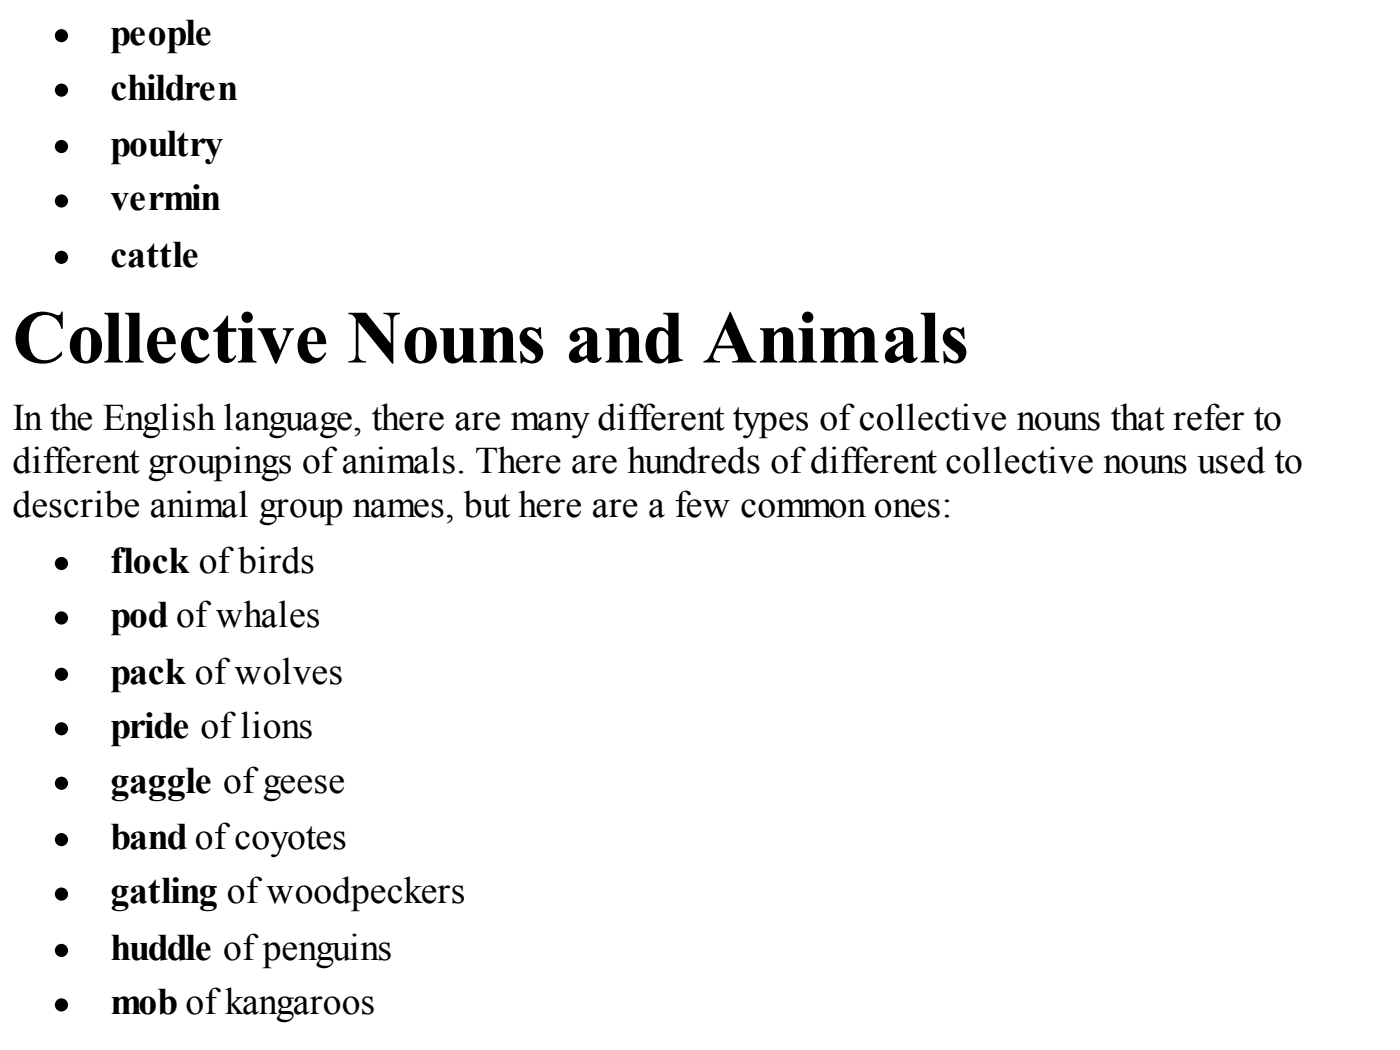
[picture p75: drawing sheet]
<svg xmlns="http://www.w3.org/2000/svg" width="197mm" height="148mm" viewBox="0 0 197 148" stroke-linecap="round" stroke-linejoin="round" font-family="sans-serif">
<defs><g id="words">
<text font-size="10.6" x="1.8" y="51">Collective Nouns and Animals</text>
<g font-size="5.3">
<text x="15.5" y="6.3">people</text>
<text x="15.5" y="14">children</text>
<text x="15.5" y="21.9">poultry</text>
<text x="15.5" y="29.6">vermin</text>
<text x="15.5" y="37.5">cattle</text>
<text x="1.8" y="60.5">In the English language, there are many different types ofcollective nouns that refer to</text>
<text x="1.8" y="66.6">different groupings ofanimals. There are hundreds ofdifferent collective nouns used to</text>
<text x="1.8" y="72.7">describe animal group names, but here are a few common ones:</text>
<text x="15.5" y="80.6">flock ofbirds</text>
<text x="15.5" y="88.3">pod ofwhales</text>
<text x="15.5" y="96.2">pack ofwolves</text>
<text x="15.5" y="103.9">pride oflions</text>
<text x="15.5" y="111.6">gaggle ofgeese</text>
<text x="15.5" y="119.5">band ofcoyotes</text>
<text x="15.5" y="127.2">gatling ofwoodpeckers</text>
<text x="15.5" y="135.1">huddle ofpenguins</text>
<text x="15.5" y="142.8">mob ofkangaroos</text>
</g>
</g></defs>
<g fill="#000" stroke="#000" stroke-width=".26">
<circle cx="8.6" cy="5" r=".79"/>
<circle cx="8.6" cy="12.7" r=".79"/>
<circle cx="8.6" cy="36.2" r=".79"/>
<circle cx="8.6" cy="28.3" r=".79"/>
<circle cx="8.6" cy="20.6" r=".79"/>
<circle cx="8.6" cy="79.3" r=".79"/>
<circle cx="8.6" cy="94.9" r=".79"/>
<circle cx="8.6" cy="87" r=".79"/>
<circle cx="8.6" cy="110.2" r=".79"/>
<circle cx="8.6" cy="118.2" r=".79"/>
<circle cx="8.6" cy="102.6" r=".79"/>
<circle cx="8.6" cy="125.8" r=".79"/>
<circle cx="8.6" cy="133.8" r=".79"/>
<circle cx="8.6" cy="141.4" r=".79"/>
</g>
<use href="#words"/>
</svg>
